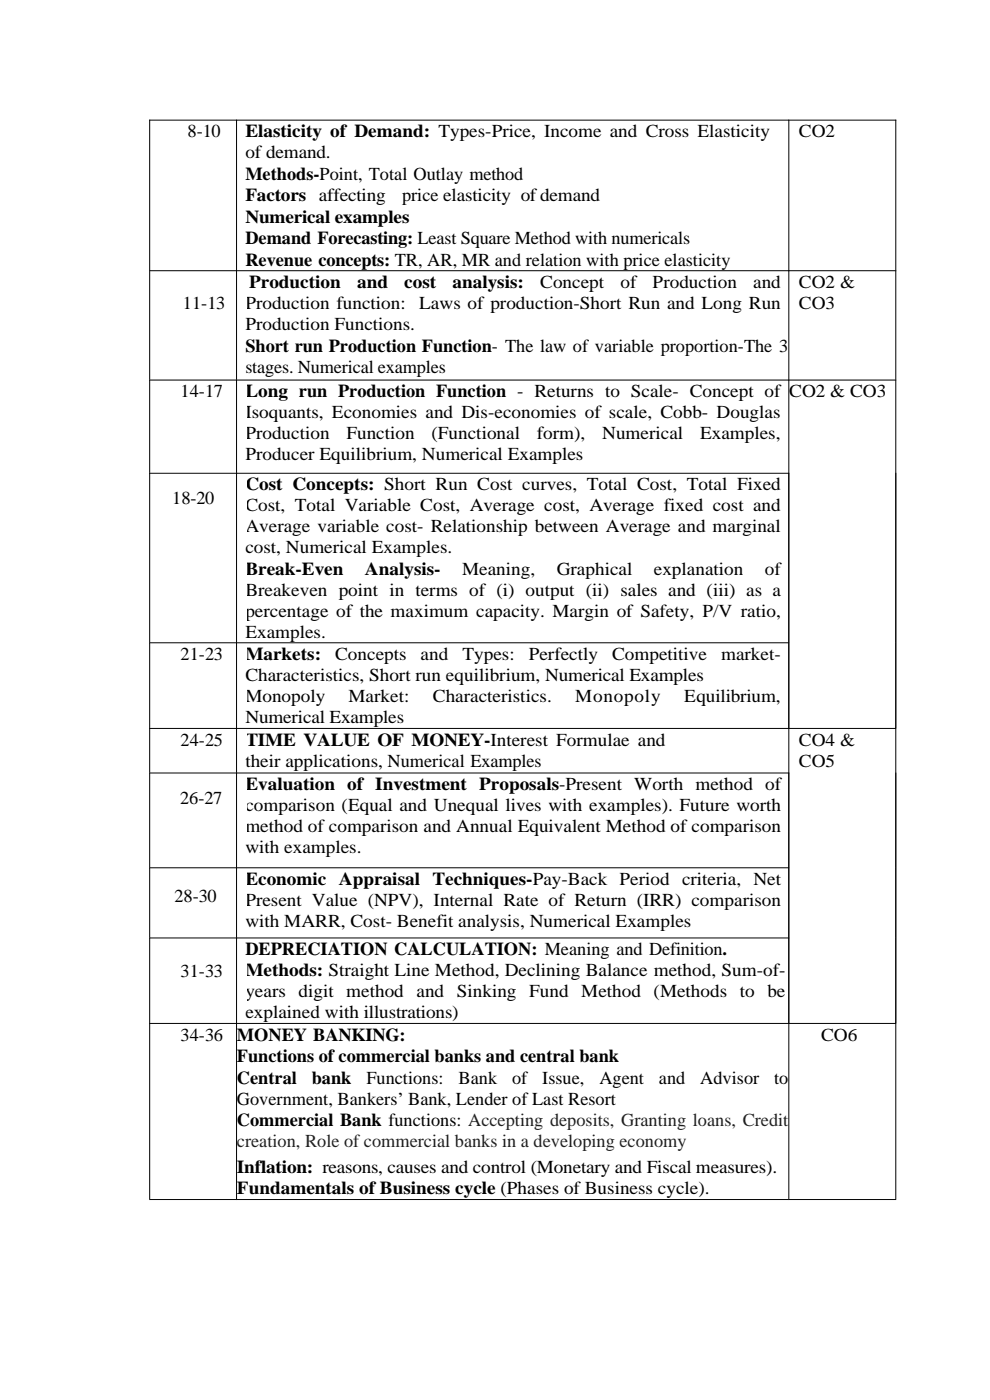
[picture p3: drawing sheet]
<svg xmlns="http://www.w3.org/2000/svg" width="210mm" height="297mm" viewBox="0 0 210 297" stroke-linecap="round" stroke-linejoin="round" font-family="sans-serif">
<defs><g id="words">
<g font-size="3.9">
<text x="39.8" y="29.1">8-10</text>
<text x="52" y="29.1">Elasticity of Demand: Types-Price, Income and Cross Elasticity</text>
<text x="169.5" y="29.1">CO2</text>
<text x="52" y="33.6">of demand.</text>
<text x="52" y="38.1">Methods-Point, Total Outlay method</text>
<text x="52" y="42.7">Factors affecting</text>
<text x="52" y="47.3">Numerical examples</text>
<text x="85.3" y="42.7">price elasticity ofdemand</text>
<text x="52" y="51.8">Demand Forecasting: Least Square Method with numericals</text>
<text x="52" y="56.3">Revenue concepts: TR, AR, MR and relation with price elasticity</text>
<text x="38.8" y="65.6">11-13</text>
<text x="52" y="65.6">Production function:</text>
<text x="52.8" y="61.2">Production</text>
<text x="75.8" y="61.2">and</text>
<text x="85.8" y="61.2">cost</text>
<text x="88.9" y="65.6">Laws of production-Short Run and Long Run</text>
<text x="96" y="61.2">analysis:</text>
<text x="114.6" y="61.2">Concept</text>
<text x="131.6" y="61.2">of</text>
<text x="138.4" y="61.2">Production</text>
<text x="159.8" y="61.2">and</text>
<text x="169.5" y="61.1">CO2 &amp;</text>
<text x="169.5" y="65.5">CO3</text>
<text x="52" y="70.1">Production Functions.</text>
<text x="52" y="74.6">Short run Production Function- The law of variable proportion-The 3</text>
<text x="52" y="79.1">stages. Numerical examples</text>
<text x="38.3" y="84.3">14-17</text>
<text x="52" y="84.3">Long run Production Function - Returns to Scale- Concept of</text>
<text x="52" y="88.7">Isoquants, Economies and Dis-economies of scale, Cobb- Douglas</text>
<text x="167.4" y="84.3">CO2 &amp; CO3</text>
<text x="52" y="93.2">Production</text>
<text x="73.5" y="93.2">Function</text>
<text x="91.5" y="93.2">(Functional</text>
<text x="113.9" y="93.2">form),</text>
<text x="127.7" y="93.2">Numerical</text>
<text x="148.5" y="93.2">Examples,</text>
<text x="52" y="97.6">Producer Equilibrium, Numerical Examples</text>
<text x="36.5" y="107">18-20</text>
<text x="52" y="104">Cost Concepts: Short Run Cost curves, Total Cost, Total Fixed</text>
<text x="52" y="108.4">Cost, Total Variable Cost, Average cost, Average fixed cost and</text>
<text x="52" y="112.9">Average variable cost- Relationship between Average and marginal</text>
<text x="52" y="117.4">cost, Numerical Examples.</text>
<text x="52" y="121.9">Break-Even</text>
<text x="77.4" y="121.9">Analysis-</text>
<text x="98" y="121.9">Meaning,</text>
<text x="118.1" y="121.9">Graphical</text>
<text x="138.7" y="121.9">explanation</text>
<text x="162.3" y="121.9">of</text>
<text x="52" y="126.3">Breakeven point in terms of (i) output (ii) sales and (iii) as a</text>
<text x="52" y="130.8">percentage of the maximum capacity. Margin of Safety, P/V ratio,</text>
<text x="52" y="135.3">Examples.</text>
<text x="38.3" y="140">21-23</text>
<text x="52" y="140">Markets:</text>
<text x="71.1" y="140">Concepts</text>
<text x="89.2" y="140">and</text>
<text x="98.1" y="140">Types:</text>
<text x="112.2" y="140">Perfectly</text>
<text x="129.8" y="140">Competitive</text>
<text x="153" y="140">market-</text>
<text x="52" y="144.4">Characteristics, Short run equilibrium, Numerical Examples</text>
<text x="52" y="149">Monopoly</text>
<text x="73.9" y="149">Market:</text>
<text x="91.8" y="149">Characteristics.</text>
<text x="122" y="149">Monopoly</text>
<text x="145.2" y="149">Equilibrium,</text>
<text x="52" y="153.4">Numerical Examples</text>
<text x="38.3" y="158.2">24-25</text>
<text x="52" y="158.2">TIME VALUE OF MONEY-Interest Formulae and</text>
<text x="169.5" y="158.2">CO4 &amp;</text>
<text x="52" y="162.6">their applications, Numerical Examples</text>
<text x="52" y="167.5">Evaluation of Investment Proposals-Present Worth method of</text>
<text x="169.5" y="162.6">CO5</text>
<text x="38.2" y="170.6">26-27</text>
<text x="52" y="172">comparison (Equal and Unequal lives with examples). Future worth</text>
<text x="52" y="176.5">method of comparison and Annual Equivalent Method of comparison</text>
<text x="52" y="180.9">with examples.</text>
<text x="37" y="191.4">28-30</text>
<text x="52" y="187.7">Economic Appraisal Techniques-Pay-Back Period criteria, Net</text>
<text x="52" y="192.2">Present Value (NPV), Internal Rate of Return (IRR) comparison</text>
<text x="52" y="196.6">with MARR, Cost- Benefit analysis, Numerical Examples</text>
<text x="52" y="202.5">DEPRECIATION CALCULATION: Meaning and Definition.</text>
<text x="38.3" y="207.2">31-33</text>
<text x="52" y="207.1">Methods: Straight Line Method, Declining Balance method, Sum-of-</text>
<text x="52" y="211.6">years digit method and Sinking Fund Method (Methods to be</text>
<text x="38.3" y="220.8">34-36</text>
<text x="50.3" y="220.8">MONEY BANKING:</text>
<text x="52" y="216">explained with illustrations)</text>
<text x="174.2" y="220.8">CO6</text>
<text x="50.3" y="225.3">Functions of commercial banks and central bank</text>
<text x="50.3" y="229.9">Central</text>
<text x="66.1" y="229.9">bank</text>
<text x="77.7" y="229.9">Functions:</text>
<text x="97.3" y="229.9">Bank</text>
<text x="108.6" y="229.9">of</text>
<text x="115" y="229.9">Issue</text>
<text x="123" y="229.9">,</text>
<text x="127.1" y="229.9">Agent</text>
<text x="139.8" y="229.9">and</text>
<text x="148.6" y="229.9">Advisor</text>
<text x="164.2" y="229.9">to</text>
<text x="50.3" y="234.4">Government,</text>
<text x="50.3" y="238.8">Commercial Bank</text>
<text x="71.6" y="234.4">Bankers’</text>
<text x="82.4" y="238.8">functions: Accepting deposits, Granting loans, Credit</text>
<text x="86.6" y="234.4">Bank,</text>
<text x="96.7" y="234.4">Lender of Last Resort</text>
<text x="50.3" y="248.8">Inflation: reasons, causes and control (Monetary and Fiscal measures).</text>
<text x="50.3" y="253.4">Fundamentals of Business cycle (Phases of Business cycle).</text>
</g>
<text font-size="3.9" fill="#202124" x="50.3" y="243.3">creation, Role of commercial banks in a developing economy</text>
</g></defs>
<g fill="none" stroke="#000" stroke-width=".21">
<path d="M31.7 25.5h158.4M31.7 25.4v229M50.2 25.4v229M167.3 25.4v229M190 25.4v229M31.7 57.4h158.4M31.7 80.6h158.4M31.7 100.4h135.7M31.7 136.4h135.7M31.7 154.5h158.4M31.7 164h135.7M31.7 184.1h135.7"/>
<path d="M31.7 199h135.7M31.7 217.1h158.4M31.7 254.5h158.4"/>
</g>
<use href="#words"/>
</svg>
